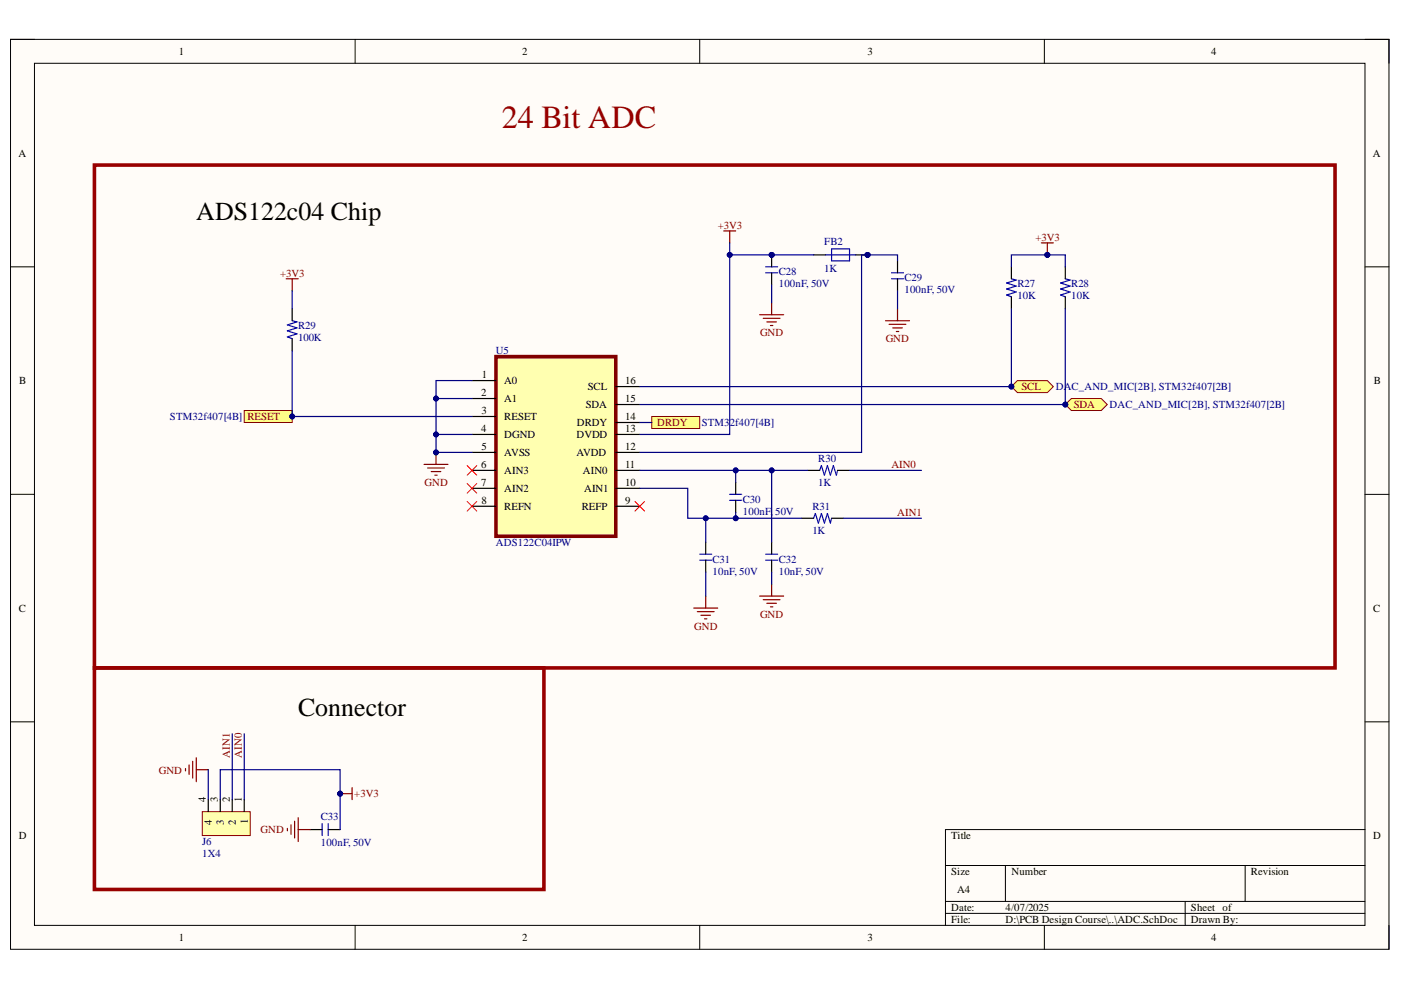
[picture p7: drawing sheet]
<svg xmlns="http://www.w3.org/2000/svg" width="297mm" height="210mm" viewBox="0 0 297 210" stroke-linecap="round" stroke-linejoin="round" font-family="sans-serif">
<defs><g id="words">
<text font-size="6.8" fill="#980000" x="106.4" y="27.2">24 Bit ADC</text>
<g font-size="5.5">
<text x="41.6" y="46.6">ADS122c04 Chip</text>
<text x="63.2" y="151.8">Connector</text>
</g>
<g font-size="2.3">
<text x="37.9" y="11.7">1</text>
<text x="110.7" y="11.7">2</text>
<text x="183.9" y="11.7">3</text>
<text x="256.8" y="11.7">4</text>
<text x="3.9" y="33.3">A</text>
<text x="291.1" y="33.3">A</text>
<text x="4.1" y="81.5">B</text>
<text x="102" y="84">2</text>
<text x="102.2" y="80.2">1</text>
<text x="106.9" y="81.5">A0</text>
<text x="124.6" y="82.7">SCL</text>
<text x="132.6" y="81.5">16</text>
<text x="291.3" y="81.5">B</text>
<text x="102.1" y="87.8">3</text>
<text x="106.9" y="85.3">A1</text>
<text x="106.9" y="89.1">RESET</text>
<text x="124.2" y="86.5">SDA</text>
<text x="132.6" y="85.3">15</text>
<text x="132.6" y="89.1">14</text>
<text x="102" y="91.7">4</text>
<text x="102.1" y="95.5">5</text>
<text x="106.9" y="92.9">DGND</text>
<text x="122.2" y="92.9">DVDD</text>
<text x="122.3" y="90.4">DRDY</text>
<text x="132.6" y="95.5">12</text>
<text x="132.6" y="91.7">13</text>
<text x="102" y="99.3">6</text>
<text x="106.9" y="100.5">AIN3</text>
<text x="106.9" y="96.7">AVSS</text>
<text x="122.2" y="96.7">AVDD</text>
<text x="123.6" y="100.5">AIN0</text>
<text x="132.6" y="99.3">11</text>
<text x="102" y="103.1">7</text>
<text x="102.1" y="106.9">8</text>
<text x="106.9" y="104.4">AIN2</text>
<text x="123.8" y="104.4">AIN1</text>
<text x="132.6" y="103.1">10</text>
<text x="132.6" y="106.9">9</text>
<text x="106.9" y="108.2">REFN</text>
<text x="123.3" y="108.2">REFP</text>
<text x="4" y="129.7">C</text>
<text x="291.2" y="129.7">C</text>
<text x="43.7" y="170" transform="rotate(-90 43.7 170)">4</text>
<text x="46.2" y="170" transform="rotate(-90 46.2 170)">3</text>
<text x="48.7" y="170" transform="rotate(-90 48.7 170)">2</text>
<text x="51.3" y="170" transform="rotate(-90 51.3 170)">1</text>
<text x="4" y="178">D</text>
<text x="44.9" y="174.9" transform="rotate(-90 44.9 174.9)">4</text>
<text x="47.5" y="174.8" transform="rotate(-90 47.5 174.8)">3</text>
<text x="50" y="174.9" transform="rotate(-90 50 174.9)">2</text>
<text x="52.5" y="174.7" transform="rotate(-90 52.5 174.7)">1</text>
<text x="201.7" y="178">Title</text>
<text x="291.2" y="178">D</text>
<text x="201.7" y="185.6">Size</text>
<text x="214.4" y="185.6">Number</text>
<text x="265.2" y="185.6">Revision</text>
<text x="202.9" y="189.4">A4</text>
<text x="201.7" y="193.2">Date:</text>
<text x="201.7" y="195.7">File:</text>
<text x="213.2" y="193.2">4/07/2025</text>
<text x="213.2" y="195.7">D:\PCB Design Course\..\ADC.SchDoc</text>
<text x="252.5" y="193.2">Sheet of</text>
<text x="252.5" y="195.7">Drawn By:</text>
<text x="37.9" y="199.5">1</text>
<text x="110.7" y="199.5">2</text>
<text x="183.9" y="199.5">3</text>
<text x="256.8" y="199.5">4</text>
</g>
<g font-size="2.3" fill="#800000">
<text x="152.2" y="48.5">+3V3</text>
<text x="219.5" y="51">+3V3</text>
<text x="59.4" y="58.6">+3V3</text>
<text x="161.1" y="71.3">GND</text>
<text x="187.8" y="72.6">GND</text>
<text x="216.6" y="82.7">SCL</text>
<text x="52.4" y="89.1">RESET</text>
<text x="227.6" y="86.5">SDA</text>
<text x="139.3" y="90.4">DRDY</text>
<text x="189" y="99.3">AIN0</text>
<text x="90" y="103.1">GND</text>
<text x="190.2" y="109.4">AIN1</text>
<text x="161.1" y="131">GND</text>
<text x="147.2" y="133.5">GND</text>
<text x="48.7" y="160.6" transform="rotate(-90 48.7 160.6)">AIN1</text>
<text x="51.3" y="160.6" transform="rotate(-90 51.3 160.6)">AIN0</text>
<text x="33.7" y="164">GND</text>
<text x="75.1" y="169.1">+3V3</text>
<text x="55.2" y="176.7">GND</text>
</g>
<g font-size="2.3" fill="#000080">
<text x="174.8" y="52">FB2</text>
<text x="165.1" y="58.4">C28</text>
<text x="174.8" y="57.6">1K</text>
<text x="191.8" y="59.7">C29</text>
<text x="165.1" y="60.9">100nF, 50V</text>
<text x="191.8" y="62.2">100nF, 50V</text>
<text x="215.7" y="60.9">R27</text>
<text x="215.7" y="63.5">10K</text>
<text x="227.1" y="60.9">R28</text>
<text x="227.1" y="63.5">10K</text>
<text x="63.2" y="69.8">R29</text>
<text x="63.2" y="72.3">100K</text>
<text x="105.1" y="75.1">U5</text>
<text x="223.8" y="82.7">DAC_AND_MIC[2B], STM32f407[2B]</text>
<text x="36" y="89.1">STM32f407[4B]</text>
<text x="235.3" y="86.5">DAC_AND_MIC[2B], STM32f407[2B]</text>
<text x="148.8" y="90.4">STM32f407[4B]</text>
<text x="173.5" y="98">R30</text>
<text x="157.5" y="106.6">C30</text>
<text x="173.5" y="103.1">1K</text>
<text x="157.5" y="109.2">100nF,</text>
<text x="164.4" y="109.2">50V</text>
<text x="172.2" y="108.2">R31</text>
<text x="172.2" y="113.2">1K</text>
<text x="105.1" y="115.8">ADS122C04IPW</text>
<text x="151.1" y="119.3">C31</text>
<text x="165.1" y="119.3">C32</text>
<text x="151.1" y="121.8">10nF, 50V</text>
<text x="165.1" y="121.8">10nF, 50V</text>
<text x="68" y="173.9">C33</text>
<text x="42.9" y="179.2">J6</text>
<text x="68" y="179.5">100nF, 50V</text>
<text x="42.9" y="181.8">1X4</text>
</g>
</g></defs>
<path d="M2.2 8.3h292.3v193h-292.3z" fill-rule="evenodd" fill="#fffcf8"/>
<path d="M2.2 8.3h292.3v193h-292.3z" fill="none" stroke="#000" stroke-width=".21"/>
<path d="M7.3 13.4h282.1v182.8h-282.1z" fill-rule="evenodd" fill="#fffcf8"/>
<g fill="none" stroke="#000" stroke-width=".21">
<path d="M2.2 8.3h5.1M7.3 13.4h282.1v182.8h-282.1zM75.3 8.3v5.1M148.4 8.3v5.1M221.4 8.3v5.1M289.4 8.3h5.1v5.1M2.2 56.6h5.1M289.4 56.6h5.1M2.2 104.8h5.1M289.4 104.8h5.1M2.2 153h5.1M289.4 153h5.1"/>
<path d="M289.4 175.9h-88.9v20.3M75.3 196.2v5.1M148.4 196.2v5.1M200.5 183.5h88.9M200.5 191.1h88.9M200.5 193.7h88.9M213.2 183.5v7.6M221.4 196.2v5.1M251.3 191.1v5.1M264 183.5v7.6M294.5 196.2v5.1"/>
</g>
<path d="M105.1 75.6h25.5v38.1h-25.5z" fill-rule="evenodd" fill="#ffffb0"/>
<path d="M105.1 75.6h25.5v38.1h-25.5z" fill="none" stroke="#800000" stroke-width=".76"/>
<g fill="none" stroke="#000" stroke-width=".25">
<path d="M61.9 65.5v2.5M61.9 71.8v2.5M100.1 80.7h5M100.1 84.5h5M100.1 99.7h5M100.1 88.3h5M100.1 95.9h5M100.1 92.1h5M130.6 99.7h5M130.6 82h5M130.6 85.8h5M130.6 95.9h5"/>
<path d="M130.6 92.1h5M130.6 89.6h5M100.1 103.5h5M100.1 107.3h5M130.6 103.5h5M130.6 107.3h5"/>
</g>
<path d="M61.9 68l1.1 .3-2.1 .6 2.1 .6-2.1 .7 2.1 .6-2.1 .6 1 .4" fill="none" stroke="#00f" stroke-width=".25"/>
<circle cx="163.6" cy="54" r=".51" fill="#000080"/>
<circle cx="163.6" cy="54" r=".51" fill="none" stroke="#000080" stroke-width=".21"/>
<path d="M162.3 57.8h2.6M162.3 56.6h2.6" fill="none" stroke="#00f" stroke-width=".25"/>
<path d="M163.6 54v2.6M163.6 57.8v2.6" fill="none" stroke="#000" stroke-width=".25"/>
<circle cx="163.6" cy="54" r=".51" fill="#000080"/>
<circle cx="163.6" cy="54" r=".51" fill="none" stroke="#000080" stroke-width=".21"/>
<path d="M148.4 118.8h2.5M148.4 117.5h2.5" fill="none" stroke="#00f" stroke-width=".25"/>
<path d="M149.6 115v2.5M149.6 118.8v2.5" fill="none" stroke="#000" stroke-width=".25"/>
<circle cx="183.9" cy="54" r=".51" fill="#000080"/>
<circle cx="183.9" cy="54" r=".51" fill="none" stroke="#000080" stroke-width=".21"/>
<path d="M175 54h6.4M176.3 52.8h3.8v2.5h-3.8z" fill="none" stroke="#00f" stroke-width=".25"/>
<path d="M172.5 54h2.5M181.4 54h2.5" fill="none" stroke="#000" stroke-width=".25"/>
<circle cx="183.9" cy="54" r=".51" fill="#000080"/>
<circle cx="183.9" cy="54" r=".51" fill="none" stroke="#000080" stroke-width=".21"/>
<path d="M214.4 59.1l1 .3-2 .6 2 .6-2 .7 2 .6-2 .6 1 .4M225.9 59.1l1 .3-2.1 .6 2.1 .6-2.1 .7 2.1 .6-2.1 .6 1.1 .4M173.8 99.7l.4-1 .6 2 .6-2 .7 2 .6-2 .6 2 .3-1M172.5 109.9l.4-1 .6 2 .7-2 .6 2 .6-2 .7 2 .2-1" fill="none" stroke="#00f" stroke-width=".25"/>
<path d="M214.4 56.6v2.5M225.9 56.6v2.5M214.4 62.9v2.6M225.9 62.9v2.6M171.2 99.7h2.6M177.6 99.7h2.5M170 109.9h2.5M176.3 109.9h2.6" fill="none" stroke="#000" stroke-width=".25"/>
<path d="M60.7 59.1h2.5M61.9 59.1v2.6" fill="none" stroke="#800000" stroke-width=".25"/>
<path d="M51.8 87h10.1v2.6h-10.1z" fill-rule="evenodd" fill="#ffff80"/>
<path d="M51.8 87h10.1v2.6h-10.1z" fill="none" stroke="#800000" stroke-width=".21"/>
<circle cx="61.9" cy="88.3" r=".51" fill="#000080"/>
<circle cx="61.9" cy="88.3" r=".51" fill="none" stroke="#000080" stroke-width=".21"/>
<path d="M89.9 98.5h5.1M90.7 99.2h3.5M91.4 100h2.1M92.4 95.9v2.6M92.2 100.7h.5" fill="none" stroke="#800000" stroke-width=".25"/>
<circle cx="92.4" cy="95.9" r=".51" fill="#000080"/>
<circle cx="92.4" cy="95.9" r=".51" fill="none" stroke="#000080" stroke-width=".21"/>
<path d="M99.1 98.7l2 2M101.1 98.7l-2 2M99.1 102.5l2 2.1M99.1 106.3l2 2.1M101.1 102.5l-2 2.1M101.1 106.3l-2 2.1" fill="none" stroke="#f00" stroke-width=".21"/>
<g fill="none" stroke="#800000" stroke-width=".25">
<path d="M153.4 49h2.6M154.7 49v2.5M220.8 51.5h2.5M222.1 51.5v2.5M161.1 66.7h5M161.8 67.5h3.6M162.6 68.3h2M163.3 69h.6M163.6 64.2v2.5M187.7 68h5.1M188.5 68.8h3.6M189.3 69.5h2"/>
<path d="M190 70.3h.5M190.3 65.5v2.5"/>
</g>
<path d="M189 59.1h2.6M189 57.8h2.6" fill="none" stroke="#00f" stroke-width=".25"/>
<path d="M190.3 55.3v2.5M190.3 59.1v2.6" fill="none" stroke="#000" stroke-width=".25"/>
<circle cx="222.1" cy="54" r=".51" fill="#000080"/>
<circle cx="222.1" cy="54" r=".51" fill="none" stroke="#000080" stroke-width=".21"/>
<path d="M215.7 80.7h6.4l1.2 1.3-1.2 1.2h-6.4l-1.3-1.2z" fill-rule="evenodd" fill="#ffff80"/>
<path d="M215.7 80.7h6.4l1.2 1.3-1.2 1.2h-6.4l-1.3-1.2z" fill="none" stroke="#800000" stroke-width=".21"/>
<circle cx="214.4" cy="82" r=".51" fill="#000080"/>
<circle cx="214.4" cy="82" r=".51" fill="none" stroke="#000080" stroke-width=".21"/>
<path d="M225.9 85.8l1.2-1.3h6.4l1.3 1.3-1.3 1.2h-6.4z" fill-rule="evenodd" fill="#ffff80"/>
<path d="M225.9 85.8l1.2-1.3h6.4l1.3 1.3-1.3 1.2h-6.4z" fill="none" stroke="#800000" stroke-width=".21"/>
<circle cx="225.9" cy="85.8" r=".51" fill="#000080"/>
<circle cx="225.9" cy="85.8" r=".51" fill="none" stroke="#000080" stroke-width=".21"/>
<path d="M154.7 106.1h2.5M154.7 104.8h2.5M162.3 118.8h2.6M162.3 117.5h2.6M68.3 174.6v2.6M69.6 174.6v2.6" fill="none" stroke="#00f" stroke-width=".25"/>
<path d="M156 102.3v2.5M156 106.1v2.5M163.6 115v2.5M163.6 118.8v2.5M65.8 175.9h2.5M69.6 175.9h2.5" fill="none" stroke="#000" stroke-width=".25"/>
<path d="M147.1 128.9h5.1M147.8 129.7h3.6M148.6 130.5h2M149.4 131.2h.5M149.6 126.4v2.5M161.1 126.4h5M161.8 127.1h3.6M162.6 127.9h2M163.3 128.7h.6M163.6 123.8v2.6M72.1 168.3h2.6M74.7 167v2.5" fill="none" stroke="#800000" stroke-width=".25"/>
<circle cx="72.1" cy="168.3" r=".51" fill="#000080"/>
<circle cx="72.1" cy="168.3" r=".51" fill="none" stroke="#000080" stroke-width=".21"/>
<path d="M138.2 88.3h10.2v2.5h-10.2z" fill-rule="evenodd" fill="#ffff80"/>
<path d="M138.2 88.3h10.2v2.5h-10.2z" fill="none" stroke="#800000" stroke-width=".21"/>
<path d="M134.6 106.3l2.1 2.1M136.7 106.3l-2.1 2.1" fill="none" stroke="#f00" stroke-width=".21"/>
<path d="M39.3 162.9v.5M40.1 162.2v2M40.9 161.4v3.6M41.6 160.7v5M41.6 163.2h2.6M60.9 175.6v.5M61.7 174.9v2M62.5 174.1v3.6M63.2 173.4v5M63.2 175.9h2.6" fill="none" stroke="#800000" stroke-width=".25"/>
<path d="M61.9 74.3v14h38.2M61.9 61.7v3.8" fill="none" stroke="#000080" stroke-width=".25"/>
<circle cx="61.9" cy="88.3" r=".51" fill="#000080"/>
<circle cx="61.9" cy="88.3" r=".51" fill="none" stroke="#000080" stroke-width=".21"/>
<path d="M100.1 80.7h-7.7v3.8h7.7" fill="none" stroke="#000080" stroke-width=".25"/>
<circle cx="92.4" cy="84.5" r=".51" fill="#000080"/>
<circle cx="92.4" cy="84.5" r=".51" fill="none" stroke="#000080" stroke-width=".21"/>
<path d="M92.4 84.5v7.6h7.7" fill="none" stroke="#000080" stroke-width=".25"/>
<circle cx="92.4" cy="92.1" r=".51" fill="#000080"/>
<circle cx="92.4" cy="92.1" r=".51" fill="none" stroke="#000080" stroke-width=".21"/>
<circle cx="92.4" cy="84.5" r=".51" fill="#000080"/>
<circle cx="92.4" cy="84.5" r=".51" fill="none" stroke="#000080" stroke-width=".21"/>
<path d="M92.4 92.1v3.8h7.7" fill="none" stroke="#000080" stroke-width=".25"/>
<circle cx="92.4" cy="95.9" r=".51" fill="#000080"/>
<circle cx="92.4" cy="95.9" r=".51" fill="none" stroke="#000080" stroke-width=".21"/>
<circle cx="92.4" cy="92.1" r=".51" fill="#000080"/>
<circle cx="92.4" cy="92.1" r=".51" fill="none" stroke="#000080" stroke-width=".21"/>
<path d="M154.7 51.5v40.6h-19.1" fill="none" stroke="#000080" stroke-width=".25"/>
<circle cx="154.7" cy="54" r=".51" fill="#000080"/>
<circle cx="154.7" cy="54" r=".51" fill="none" stroke="#000080" stroke-width=".21"/>
<path d="M154.7 54h8.9" fill="none" stroke="#000080" stroke-width=".25"/>
<circle cx="163.6" cy="54" r=".51" fill="#000080"/>
<circle cx="163.6" cy="54" r=".51" fill="none" stroke="#000080" stroke-width=".21"/>
<circle cx="154.7" cy="54" r=".51" fill="#000080"/>
<circle cx="154.7" cy="54" r=".51" fill="none" stroke="#000080" stroke-width=".21"/>
<path d="M163.6 54h8.9M163.6 60.4v3.8M190.3 61.7v3.8" fill="none" stroke="#000080" stroke-width=".25"/>
<circle cx="163.6" cy="54" r=".51" fill="#000080"/>
<circle cx="163.6" cy="54" r=".51" fill="none" stroke="#000080" stroke-width=".21"/>
<path d="M183.9 54h6.4v1.3" fill="none" stroke="#000080" stroke-width=".25"/>
<circle cx="183.9" cy="54" r=".51" fill="#000080"/>
<circle cx="183.9" cy="54" r=".51" fill="none" stroke="#000080" stroke-width=".21"/>
<path d="M183.9 54h-1.2v41.9h-47.1" fill="none" stroke="#000080" stroke-width=".25"/>
<circle cx="183.9" cy="54" r=".51" fill="#000080"/>
<circle cx="183.9" cy="54" r=".51" fill="none" stroke="#000080" stroke-width=".21"/>
<path d="M222.1 54h-7.7v2.6" fill="none" stroke="#000080" stroke-width=".25"/>
<circle cx="222.1" cy="54" r=".51" fill="#000080"/>
<circle cx="222.1" cy="54" r=".51" fill="none" stroke="#000080" stroke-width=".21"/>
<path d="M222.1 54h3.8v2.6" fill="none" stroke="#000080" stroke-width=".25"/>
<circle cx="222.1" cy="54" r=".51" fill="#000080"/>
<circle cx="222.1" cy="54" r=".51" fill="none" stroke="#000080" stroke-width=".21"/>
<path d="M214.4 65.5v16.5h-78.8" fill="none" stroke="#000080" stroke-width=".25"/>
<circle cx="214.4" cy="82" r=".51" fill="#000080"/>
<circle cx="214.4" cy="82" r=".51" fill="none" stroke="#000080" stroke-width=".21"/>
<path d="M225.9 65.5v20.3h-90.3" fill="none" stroke="#000080" stroke-width=".25"/>
<circle cx="225.9" cy="85.8" r=".51" fill="#000080"/>
<circle cx="225.9" cy="85.8" r=".51" fill="none" stroke="#000080" stroke-width=".21"/>
<path d="M135.6 99.7h35.6" fill="none" stroke="#000080" stroke-width=".25"/>
<circle cx="163.6" cy="99.7" r=".51" fill="#000080"/>
<circle cx="163.6" cy="99.7" r=".51" fill="none" stroke="#000080" stroke-width=".21"/>
<circle cx="156" cy="99.7" r=".51" fill="#000080"/>
<circle cx="156" cy="99.7" r=".51" fill="none" stroke="#000080" stroke-width=".21"/>
<path d="M156 99.7v2.6" fill="none" stroke="#000080" stroke-width=".25"/>
<circle cx="156" cy="99.7" r=".51" fill="#000080"/>
<circle cx="156" cy="99.7" r=".51" fill="none" stroke="#000080" stroke-width=".21"/>
<path d="M156 108.6v1.3h14" fill="none" stroke="#000080" stroke-width=".25"/>
<circle cx="156" cy="109.9" r=".51" fill="#000080"/>
<circle cx="156" cy="109.9" r=".51" fill="none" stroke="#000080" stroke-width=".21"/>
<path d="M135.6 103.5h10.2v6.4h10.2" fill="none" stroke="#000080" stroke-width=".25"/>
<circle cx="156" cy="109.9" r=".51" fill="#000080"/>
<circle cx="156" cy="109.9" r=".51" fill="none" stroke="#000080" stroke-width=".21"/>
<circle cx="149.6" cy="109.9" r=".51" fill="#000080"/>
<circle cx="149.6" cy="109.9" r=".51" fill="none" stroke="#000080" stroke-width=".21"/>
<path d="M149.6 109.9v5.1M149.6 121.3v5.1M163.6 121.3v2.5" fill="none" stroke="#000080" stroke-width=".25"/>
<circle cx="149.6" cy="109.9" r=".51" fill="#000080"/>
<circle cx="149.6" cy="109.9" r=".51" fill="none" stroke="#000080" stroke-width=".21"/>
<path d="M163.6 99.7v15.3" fill="none" stroke="#000080" stroke-width=".25"/>
<circle cx="163.6" cy="99.7" r=".51" fill="#000080"/>
<circle cx="163.6" cy="99.7" r=".51" fill="none" stroke="#000080" stroke-width=".21"/>
<path d="M135.6 89.6h2.6M180.1 99.7h15.3M178.9 109.9h16.5M72.1 168.3v7.6" fill="none" stroke="#000080" stroke-width=".25"/>
<circle cx="72.1" cy="168.3" r=".51" fill="#000080"/>
<circle cx="72.1" cy="168.3" r=".51" fill="none" stroke="#000080" stroke-width=".21"/>
<path d="M72.1 168.3v-5.1h-25.4v6.3" fill="none" stroke="#000080" stroke-width=".25"/>
<circle cx="72.1" cy="168.3" r=".51" fill="#000080"/>
<circle cx="72.1" cy="168.3" r=".51" fill="none" stroke="#000080" stroke-width=".21"/>
<path d="M49.2 155.6v13.9M51.8 155.6v13.9M44.2 163.2v6.3" fill="none" stroke="#000080" stroke-width=".25"/>
<path d="M20 35h263v106.6h-263zM20 141.6h95.3v47h-95.3z" fill="none" stroke="#980000" stroke-width=".76"/>
<path d="M42.9 172.1h10.2v5.1h-10.2z" fill-rule="evenodd" fill="#ffffb0"/>
<path d="M42.9 172.1h10.2v5.1h-10.2z" fill="none" stroke="#800000" stroke-width=".21"/>
<path d="M44.2 169.5v2.6M46.7 169.5v2.6M49.2 169.5v2.6M51.8 169.5v2.6" fill="none" stroke="#000" stroke-width=".25"/>
<use href="#words"/>
</svg>
